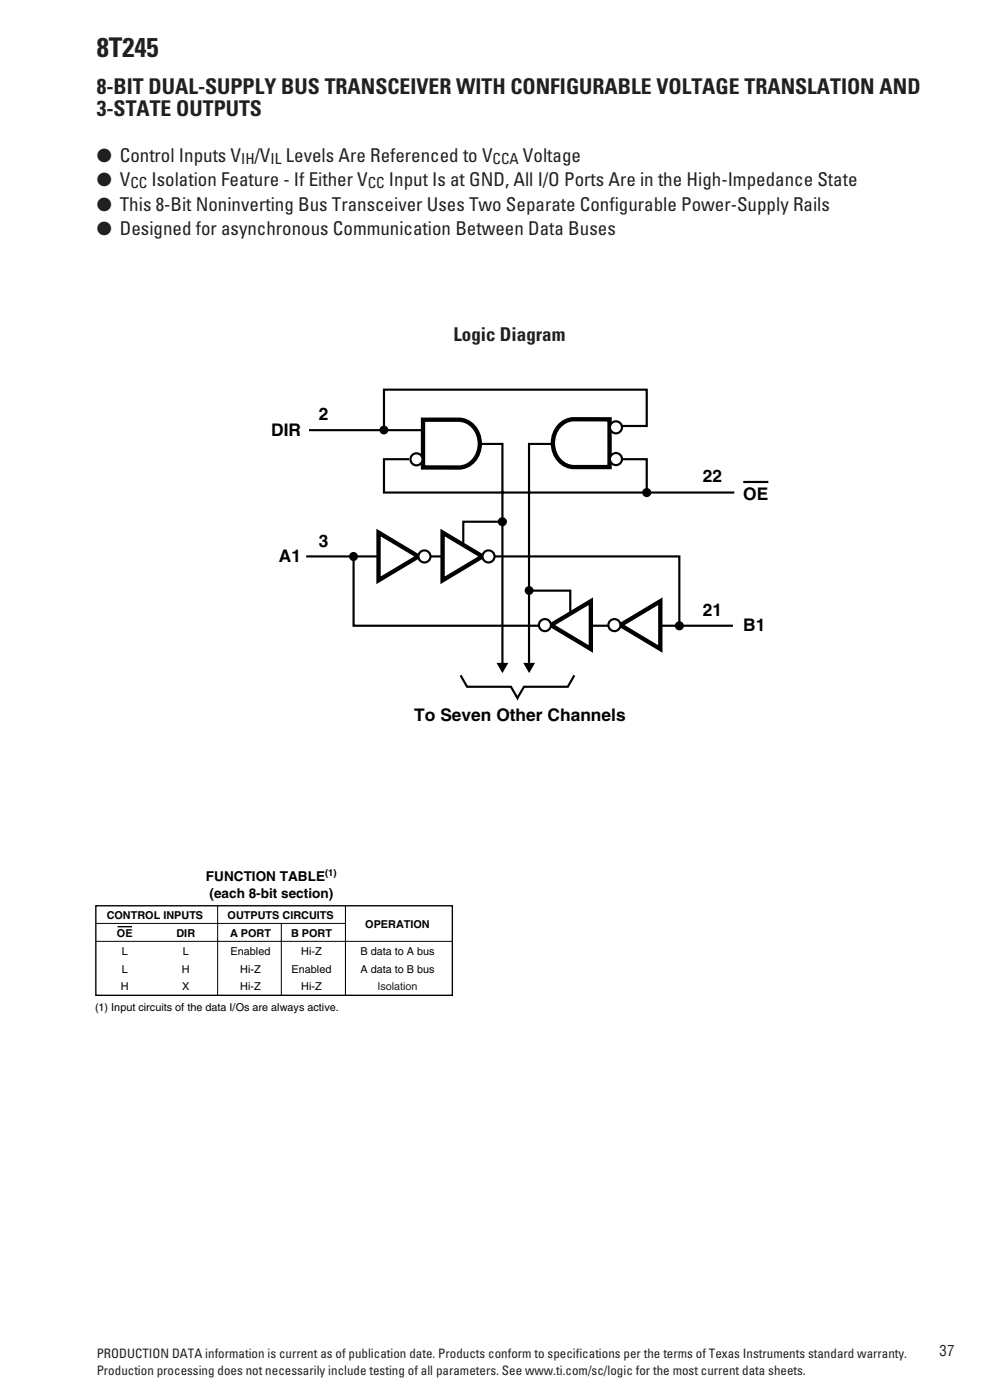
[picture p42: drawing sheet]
<svg xmlns="http://www.w3.org/2000/svg" width="128mm" height="182mm" viewBox="0 0 128 182" stroke-linecap="round" stroke-linejoin="round" font-family="sans-serif">
<defs><g id="words">
<text font-size="3.5" fill="#231f20" x="12.6" y="7.4">8T245</text>
<g font-size="2.8" fill="#231f20">
<text x="12.6" y="12.2">8-BIT DUAL-SUPPLY BUS TRANSCEIVER WITH CONFIGURABLE VOLTAGE TRANSLATION AND</text>
<text x="12.6" y="15">3-STATE OUTPUTS</text>
</g>
<g font-size="2.5" fill="#231f20">
<text x="12.6" y="21">● Control Inputs V</text>
<text x="33.1" y="21">/V</text>
<text x="37.1" y="21">Levels Are Referenced to V</text>
<text x="68" y="21">Voltage</text>
<text x="12.6" y="24.2">● V</text>
<text x="12.6" y="27.4">● This 8-Bit Noninverting Bus Transceiver Uses Two Separate Configurable Power-Supply Rails</text>
<text x="19.7" y="24.2">Isolation Feature - If Either V</text>
<text x="50.5" y="24.2">Input Is at GND, All I/O Ports Are in the High-Impedance State</text>
<text x="12.6" y="30.6">● Designed for asynchronous Communication Between Data Buses</text>
<text x="58.9" y="44.3">Logic Diagram</text>
</g>
<g font-size="2.3">
<text x="35.2" y="56.6">DIR</text>
<text x="41.4" y="54.5">2</text>
<text x="91.4" y="62.7">22</text>
<text x="96.6" y="64.9">OE</text>
<text x="41.4" y="71.1">3</text>
<text x="36.2" y="73.1">A1</text>
<text x="91.4" y="80">21</text>
<text x="96.6" y="82">B1</text>
<text x="53.8" y="93.7">To Seven Other Channels</text>
</g>
<g font-size="2" fill="#231f20">
<text x="31.3" y="21.3">IH</text>
<text x="35.2" y="21.3">IL</text>
<text x="64" y="21.3">CCA</text>
<text x="16.9" y="24.5">CC</text>
<text x="47.8" y="24.5">CC</text>
</g>
<text font-size="1.9" fill="#231f20" x="122.1" y="176.3">37</text>
<g font-size="1.8">
<text x="26.8" y="114.6">FUNCTION TABLE</text>
<text x="27.2" y="116.7">(each 8-bit section)</text>
</g>
<g font-size="1.7" fill="#231f20">
<text x="12.6" y="176.6">PRODUCTION DATA information is current as of publication date. Products conform to specifications per the terms of Texas Instruments standard warranty.</text>
<text x="12.6" y="178.7">Production processing does not necessarily include testing of all parameters. See www.ti.com/sc/logic for the most current data sheets.</text>
</g>
<g font-size="1.4">
<text x="13.9" y="119.4">CONTROL INPUTS</text>
<text x="29.6" y="119.4">OUTPUTS CIRCUITS</text>
<text x="15.2" y="121.9">OE</text>
<text x="15.8" y="124.1">L</text>
<text x="22.9" y="121.9">DIR</text>
<text x="23.8" y="124.1">L</text>
<text x="29.9" y="121.9">A PORT</text>
<text x="30" y="124.1">Enabled</text>
<text x="37.8" y="121.9">B PORT</text>
<text x="39.2" y="124.1">Hi-Z</text>
<text x="46.8" y="124.1">B data to A bus</text>
<text x="47.5" y="120.6">OPERATION</text>
<text x="12.3" y="131.4">(1) Input circuits of the data I/Os are always active.</text>
<text x="15.7" y="128.8">H</text>
<text x="15.8" y="126.4">L</text>
<text x="23.6" y="126.4">H</text>
<text x="23.7" y="128.8">X</text>
<text x="31.2" y="126.4">Hi-Z</text>
<text x="31.2" y="128.8">Hi-Z</text>
<text x="37.9" y="126.4">Enabled</text>
<text x="39.2" y="128.8">Hi-Z</text>
<text x="46.8" y="126.4">A data to B bus</text>
</g>
<text font-size="1.4" fill="#202020" x="49" y="128.8">Isolation</text>
<text font-size="1.2" x="42.3" y="113.9">(1)</text>
</g></defs>
<g fill="#000">
<path d="M64.5 86.2h1.6l-.8 1.3zM68 86.2h1.5l-.7 1.3z"/>
<circle cx="49.9" cy="55.9" r=".58"/>
<circle cx="45.9" cy="72.3" r=".58"/>
<circle cx="65.3" cy="67.8" r=".59"/>
<circle cx="84" cy="64" r=".59"/>
<circle cx="65.3" cy="86.6" r=".02"/>
<circle cx="68.7" cy="86.6" r=".02"/>
<circle cx="88.3" cy="81.4" r=".59"/>
</g>
<path d="M40.2 55.9h14.5M53.2 59.7h-3.3v4.3h45.5M62.5 57.7h2.8v29M71.9 57.7h-3.2v28.5M79.9 55.4h4.1v-4.7h-34.1v5.2M80.8 59.7h3.2v4.1M39.8 72.3h48.5v9M45.9 72.2v9.1h49.3M65.2 67.8h-5v2.8M96.6 62.7h3.3M59.9 87.8l.8 1.5h5.7l.8 1.5 .9-1.5h5.7l.8-1.5" fill="none" stroke="#000" stroke-width=".28"/>
<g fill="#fff" stroke="#000" stroke-width=".56">
<path d="M55 54.6h4.6a3.1 3.1 0 0 1 2.5 4.4 2.71 2.71 0 0 1-2.5 1.8h-4.6z" fill-rule="evenodd"/>
<path d="M72.9 55.2a2.53 2.53 0 0 1 1.7-.7h4.6v6.2h-4.6a3.1 3.1 0 0 1-2.5-4.4l.3-.6z" fill-rule="evenodd"/>
<path d="M71.6 81.3l5.2-3.1v6.2z" fill-rule="evenodd"/>
<path d="M57.5 69.2l5.2 3.1-5.2 3.1z" fill-rule="evenodd"/>
</g>
<g fill="#fff" stroke="#000" stroke-width=".28">
<circle cx="54.1" cy="59.7" r=".78"/>
<circle cx="80" cy="59.7" r=".78"/>
<circle cx="80" cy="55.6" r=".78"/>
</g>
<path d="M69.1 76.8h5v2.8" fill="none" stroke="#000" stroke-width=".28"/>
<circle cx="68.8" cy="76.8" r=".58" fill="#000"/>
<g fill="#fff" stroke="#000" stroke-width=".28">
<circle cx="63.5" cy="72.3" r=".78"/>
<circle cx="55.2" cy="72.3" r=".78"/>
<circle cx="70.8" cy="81.3" r=".78"/>
<circle cx="79.8" cy="81.3" r=".78"/>
</g>
<g fill="#fff" stroke="#000" stroke-width=".56">
<path d="M49.2 69.2l5.2 3.1-5.2 3.1z" fill-rule="evenodd"/>
<path d="M80.6 81.3l5.2-3.1v6.2z" fill-rule="evenodd"/>
</g>
<path d="M12.2 112.1h48.4v22.1h-48.4z" fill="#fff"/>
<path d="M12.5 117.7h46.3v11.7h-46.3zM15.3 120.5h1.9" fill="none" stroke="#000" stroke-width=".18"/>
<path d="M28.3 117.7v11.7M44.9 117.7v11.7M12.5 122.4h46.3M12.5 120h32.4M36.6 120v9.4" fill="none" stroke="#000" stroke-width=".13"/>
<g fill="#fff">
<path d="M12.2 4.5h108v27.8h-108z"/>
<path d="M12.2 42.2h108v3h-108z"/>
</g>
<use href="#words"/>
</svg>
